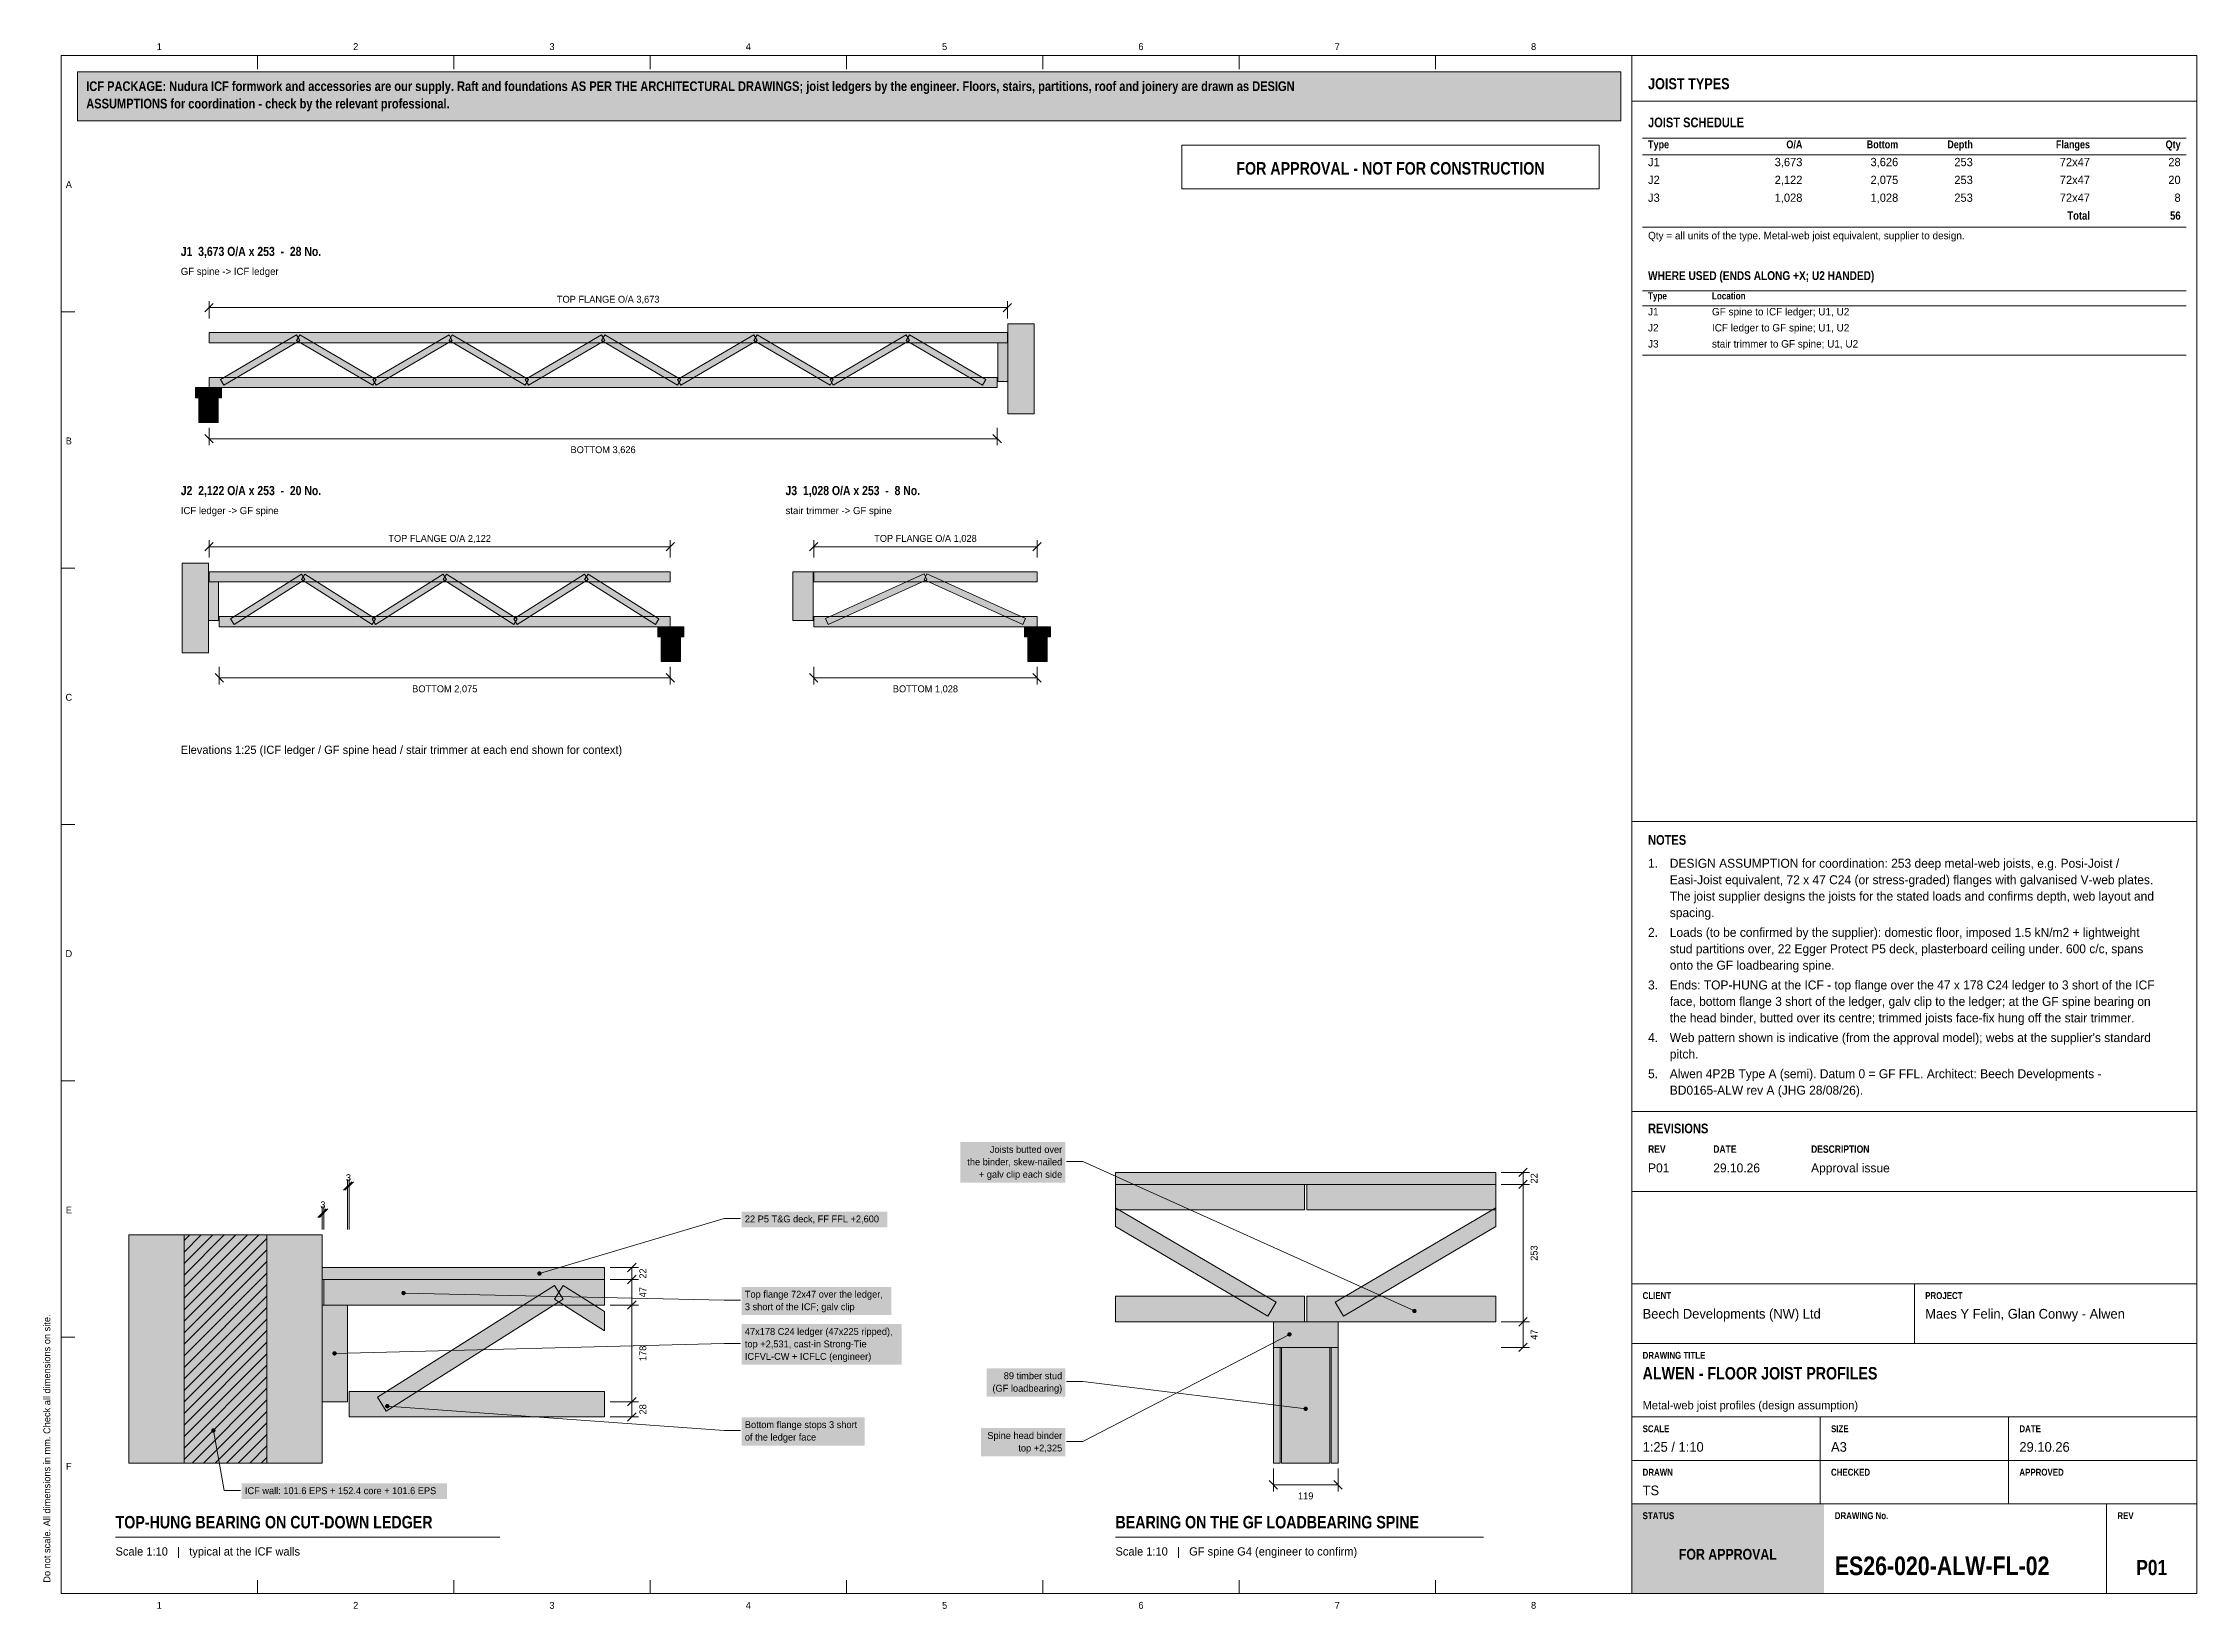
# Model space of a CAD drawing. Header units: millimetres. Extents: x 17 to 413, y 4 to 292.
import ezdxf
from ezdxf.enums import TextEntityAlignment as Align

# ---------------------------------------------------------------- set-up
doc = ezdxf.new("R2010")
doc.units = ezdxf.units.MM
for name, color, linetype in [('FILL-C_6B451A', 7, 'Continuous'), ('FILL-C_735940', 7, 'Continuous'), ('FILL-C_B27326', 7, 'Continuous'), ('FILL-C_B2B2B8', 7, 'Continuous'), ('FILL-EPS', 7, 'Continuous'), ('FILL-INK', 7, 'Continuous'), ('FILL-LIGHT', 7, 'Continuous'), ('FILL-MASONRY_FILL', 7, 'Continuous'), ('FILL-STEEL_GREY', 7, 'Continuous'), ('FILL-TEAL', 7, 'Continuous'), ('FILL-TIMBER', 7, 'Continuous'), ('FILL-WHITE', 7, 'Continuous'), ('LINE-C_595966', 7, 'Continuous'), ('LINE-C_6B451A', 7, 'Continuous'), ('LINE-C_735940', 7, 'Continuous'), ('LINE-C_B27326', 7, 'Continuous'), ('LINE-GREY', 7, 'Continuous'), ('LINE-INK', 7, 'Continuous'), ('LINE-RED', 7, 'Continuous'), ('LINE-STEEL_GREY', 7, 'Continuous'), ('LINE-TEAL', 7, 'Continuous'), ('TEXT-C_6B451A', 7, 'Continuous'), ('TEXT-C_735940', 7, 'Continuous'), ('TEXT-C_B27326', 7, 'Continuous'), ('TEXT-EPS', 7, 'Continuous'), ('TEXT-INK', 7, 'Continuous'), ('TEXT-RED', 7, 'Continuous'), ('TEXT-STEEL_GREY', 7, 'Continuous'), ('TEXT-TEAL', 7, 'Continuous'), ('TEXT-TLS_BLUE', 7, 'Continuous'), ('TEXT-WHITE', 7, 'Continuous')]:
    doc.layers.add(name, color=color, linetype=linetype)
doc.styles.add('OpenSansCondensed-Bold', font='OpenSansCondensed-Bold.ttf')

msp = doc.modelspace()

# ---------------------------------------------------------------- texts
at = {"layer": 'TEXT-C_6B451A'}
for s, p in [('Joists butted over', (204.2, 88.09)), ('the binder, skew-nailed', (204.2, 85.8)), ('+ galv clip each side', (204.2, 83.51))]:
    msp.add_text(s, height=1.27, dxfattribs=at).set_placement(p, align=Align.RIGHT)
for s, p in [('Top flange 72x47 over the ledger,', (145.8, 61.45)), ('3 short of the ICF; galv clip', (145.8, 59.15)), ('of the ledger face', (145.8, 35.15)), ('Bottom flange stops 3 short', (145.8, 37.45))]:
    msp.add_text(s, height=1.27, dxfattribs=at).set_placement(p)
at = {"layer": 'TEXT-C_735940'}
for s, p in [('89 timber stud', (204.2, 46.45)), ('(GF loadbearing)', (204.2, 44.15)), ('Spine head binder', (204.2, 35.45)), ('top +2,325', (204.2, 33.15))]:
    msp.add_text(s, height=1.27, dxfattribs=at).set_placement(p, align=Align.RIGHT)
at = {"layer": 'TEXT-C_B27326'}
for s, p in [('47x178 C24 ledger (47x225 ripped),', (145.8, 54.59)), ('top +2,531, cast-in Strong-Tie', (145.8, 52.3)), ('ICFVL-CW + ICFLC (engineer)', (145.8, 50.01))]:
    msp.add_text(s, height=1.27, dxfattribs=at).set_placement(p)
at = {"layer": 'TEXT-EPS', "style": 'OpenSansCondensed-Bold'}
msp.add_text('STATUS', height=1.27, dxfattribs=at).set_placement((311, 20.7))
at = {"layer": 'TEXT-INK', "style": 'OpenSansCondensed-Bold'}
for s, height, p in [('ASSUMPTIONS for coordination - check by the relevant professional.', 1.778, (24.6, 280.27)), ('ICF PACKAGE: Nudura ICF formwork and accessories are our supply. Raft and foundations AS PER THE ARCHITECTURAL DRAWINGS; joist ledgers by the engineer. Floors, stairs, partitions, roof and joinery are drawn as DESIGN', 1.778, (24.6, 283.47)), ('JOIST SCHEDULE', 1.778, (312, 276.8)), ('WHERE USED (ENDS ALONG +X; U2 HANDED)', 1.6256, (312, 248.69)), ('NOTES', 1.778, (312, 144.78)), ('REVISIONS', 1.778, (312, 91.7)), ('ALWEN - FLOOR JOIST PROFILES', 2.286, (311, 46.4)), ('TOP-HUNG BEARING ON CUT-DOWN LEDGER', 2.286, (30, 19)), ('BEARING ON THE GF LOADBEARING SPINE', 2.286, (214, 19)), ('ES26-020-ALW-FL-02', 3.429, (346.36, 10.4))]:
    msp.add_text(s, height=height, dxfattribs=at).set_placement(p)
at = {"layer": 'TEXT-INK'}
for s, height, p in [('J1', 1.524, (312, 269.64)), ('J2', 1.524, (312, 266.36)), ('J3', 1.524, (312, 263.08)), ('J1', 1.372, (312, 242.18)), ('GF spine to ICF ledger; U1, U2', 1.3716, (323.76, 242.18)), ('J2', 1.372, (312, 239.23)), ('ICF ledger to GF spine; U1, U2', 1.3716, (323.76, 239.23)), ('J3', 1.372, (312, 236.27)), ('stair trimmer to GF spine; U1, U2', 1.3716, (323.76, 236.27)), ('1.', 1.651, (312, 140.55)), ('DESIGN ASSUMPTION for coordination: 253 deep metal-web joists, e.g. Posi-Joist /', 1.651, (316, 140.55)), ('Easi-Joist equivalent, 72 x 47 C24 (or stress-graded) flanges with galvanised V-web plates.', 1.651, (316, 137.52)), ('The joist supplier designs the joists for the stated loads and confirms depth, web layout and', 1.651, (316, 134.5)), ('spacing.', 1.651, (316, 131.47)), ('2.', 1.651, (312, 127.84)), ('Loads (to be confirmed by the supplier): domestic floor, imposed 1.5 kN/m2 + lightweight', 1.651, (316, 127.84)), ('stud partitions over, 22 Egger Protect P5 deck, plasterboard ceiling under. 600 c/c, spans', 1.651, (316, 124.82)), ('onto the GF loadbearing spine.', 1.651, (316, 121.79)), ('3.', 1.651, (312, 118.16)), ('Ends: TOP-HUNG at the ICF - top flange over the 47 x 178 C24 ledger to 3 short of the ICF', 1.651, (316, 118.16)), ('face, bottom flange 3 short of the ledger, galv clip to the ledger; at the GF spine bearing on', 1.651, (316, 115.14)), ('the head binder, butted over its centre; trimmed joists face-fix hung off the stair trimmer.', 1.651, (316, 112.11)), ('4.', 1.651, (312, 108.48)), ("Web pattern shown is indicative (from the approval model); webs at the supplier's standard", 1.651, (316, 108.48)), ('pitch.', 1.651, (316, 105.45)), ('5.', 1.651, (312, 101.83)), ('Alwen 4P2B Type A (semi). Datum 0 = GF FFL. Architect: Beech Developments -', 1.651, (316, 101.83)), ('BD0165-ALW rev A (JHG 28/08/26).', 1.651, (316, 98.8)), ('P01', 1.651, (312, 84.5)), ('29.10.26', 1.651, (324, 84.5)), ('Approval issue', 1.651, (342, 84.5)), ('22 P5 T&G deck, FF FFL +2,600', 1.27, (145.8, 75.3)), ('Beech Developments (NW) Ltd', 1.778, (311, 57.6)), ('Maes Y Felin, Glan Conwy - Alwen', 1.778, (363, 57.6)), ('1:25 / 1:10', 1.778, (311, 33.1)), ('A3', 1.778, (345.67, 33.1)), ('29.10.26', 1.778, (380.33, 33.1)), ('TS', 1.778, (311, 25.1))]:
    msp.add_text(s, height=height, dxfattribs=at).set_placement(p)
for s, height, p in [('3,673', 1.524, (340.4, 269.64)), ('3,626', 1.524, (358.04, 269.64)), ('253', 1.524, (371.76, 269.64)), ('72x47', 1.524, (393.32, 269.64)), ('28', 1.524, (410, 269.64)), ('2,122', 1.524, (340.4, 266.36)), ('2,075', 1.524, (358.04, 266.36)), ('253', 1.524, (371.76, 266.36)), ('72x47', 1.524, (393.32, 266.36)), ('20', 1.524, (410, 266.36)), ('1,028', 1.524, (340.4, 263.08)), ('1,028', 1.524, (358.04, 263.08)), ('253', 1.524, (371.76, 263.08)), ('72x47', 1.524, (393.32, 263.08)), ('8', 1.52, (410, 263.08))]:
    msp.add_text(s, height=height, dxfattribs=at).set_placement(p, align=Align.RIGHT)
at = {"layer": 'TEXT-INK', "style": 'OpenSansCondensed-Bold'}
for s, p in [('Total', (393.32, 259.79)), ('56', (410, 259.79))]:
    msp.add_text(s, height=1.524, dxfattribs=at).set_placement(p, align=Align.RIGHT)
at = {"layer": 'TEXT-INK'}
for s, p in [('TOP FLANGE O/A 3,673', (120.65, 244.52)), ('BOTTOM 3,626', (119.71, 216.84)), ('TOP FLANGE O/A 2,122', (89.64, 200.52)), ('TOP FLANGE O/A 1,028', (179.03, 200.52)), ('BOTTOM 2,075', (90.58, 172.84)), ('BOTTOM 1,028', (179.03, 172.84)), ('3', (72.85, 82.9)), ('3', (68.15, 77.9)), ('119', (249, 24.34))]:
    msp.add_text(s, height=1.27, dxfattribs=at).set_placement(p, align=Align.CENTER)
for s, p in [('22', (291.66, 83.4)), ('253', (291.66, 69.65)), ('22', (127.66, 65.9)), ('47', (127.66, 62.45)), ('47', (291.66, 54.65)), ('178', (127.66, 51.2)), ('28', (127.66, 40.9))]:
    msp.add_text(s, height=1.27, rotation=90, dxfattribs=at).set_placement(p, align=Align.CENTER)
at = {"layer": 'TEXT-INK', "style": 'OpenSansCondensed-Bold'}
msp.add_text('P01', height=2.794, dxfattribs=at).set_placement((404.68, 10.4), align=Align.CENTER)
at = {"layer": 'TEXT-RED', "style": 'OpenSansCondensed-Bold'}
msp.add_text('FOR APPROVAL - NOT FOR CONSTRUCTION', height=2.286, dxfattribs=at).set_placement((264.6, 268.1), align=Align.CENTER)
at = {"layer": 'TEXT-STEEL_GREY'}
for s, p in [('1', (38.06, 291)), ('2', (74.19, 291)), ('3', (110.31, 291)), ('4', (146.44, 291)), ('5', (182.56, 291)), ('6', (218.69, 291)), ('7', (254.81, 291)), ('8', (290.94, 291)), ('A', (21.4, 265.62)), ('B', (21.4, 218.45)), ('C', (21.4, 171.28)), ('D', (21.4, 124.12)), ('E', (21.4, 76.95)), ('F', (21.4, 29.78)), ('1', (38.06, 4.2)), ('2', (74.19, 4.2)), ('3', (110.31, 4.2)), ('4', (146.44, 4.2)), ('5', (182.56, 4.2)), ('6', (218.69, 4.2)), ('7', (254.81, 4.2)), ('8', (290.94, 4.2))]:
    msp.add_text(s, height=1.27, dxfattribs=at).set_placement(p, align=Align.CENTER)
at = {"layer": 'TEXT-STEEL_GREY', "style": 'OpenSansCondensed-Bold'}
for s, height, p in [('Type', 1.448, (312, 272.92)), ('Type', 1.295, (312, 245.13)), ('Location', 1.295, (323.76, 245.13)), ('REV', 1.372, (312, 88.1)), ('DATE', 1.372, (324, 88.1)), ('DESCRIPTION', 1.3716, (342, 88.1)), ('CLIENT', 1.27, (311, 61.2)), ('PROJECT', 1.27, (363, 61.2)), ('DRAWING TITLE', 1.27, (311, 50.2)), ('SCALE', 1.27, (311, 36.7)), ('SIZE', 1.27, (345.67, 36.7)), ('DATE', 1.27, (380.33, 36.7)), ('DRAWN', 1.27, (311, 28.7)), ('CHECKED', 1.27, (345.67, 28.7)), ('APPROVED', 1.27, (380.33, 28.7)), ('DRAWING No.', 1.27, (346.36, 20.7)), ('REV', 1.27, (398.36, 20.7))]:
    msp.add_text(s, height=height, dxfattribs=at).set_placement(p)
for s, p in [('O/A', (340.4, 272.92)), ('Bottom', (358.04, 272.92)), ('Depth', (371.76, 272.92)), ('Flanges', (393.32, 272.92)), ('Qty', (410, 272.92))]:
    msp.add_text(s, height=1.448, dxfattribs=at).set_placement(p, align=Align.RIGHT)
at = {"layer": 'TEXT-STEEL_GREY'}
for s, height, p in [('Qty = all units of the type. Metal-web joist equivalent, supplier to design.', 1.3716, (312, 256.19)), ('GF spine -> ICF ledger', 1.3208, (42, 249.62)), ('ICF ledger -> GF spine', 1.3208, (42, 205.62)), ('stair trimmer -> GF spine', 1.3208, (153.28, 205.62)), ('Elevations 1:25 (ICF ledger / GF spine head / stair trimmer at each end shown for context)', 1.524, (42, 161.5)), ('Metal-web joist profiles (design assumption)', 1.524, (311, 40.9)), ('ICF wall: 101.6 EPS + 152.4 core + 101.6 EPS', 1.27, (53.8, 25.3)), ('Scale 1:10   |   typical at the ICF walls', 1.524, (30, 14)), ('Scale 1:10   |   GF spine G4 (engineer to confirm)', 1.524, (214, 14))]:
    msp.add_text(s, height=height, dxfattribs=at).set_placement(p)
msp.add_text('Do not scale. All dimensions in mm. Check all dimensions on site.', height=1.27, rotation=90, dxfattribs=at).set_placement((18, 9))
at = {"layer": 'TEXT-TEAL', "style": 'OpenSansCondensed-Bold'}
msp.add_text('JOIST TYPES', height=2.032, dxfattribs=at).set_placement((312, 283.8))
at = {"layer": 'TEXT-TLS_BLUE', "style": 'OpenSansCondensed-Bold'}
for s, p in [('J1  3,673 O/A x 253  -  28 No.', (42, 253.12)), ('J2  2,122 O/A x 253  -  20 No.', (42, 209.12)), ('J3  1,028 O/A x 253  -  8 No.', (153.28, 209.12))]:
    msp.add_text(s, height=1.6764, dxfattribs=at).set_placement(p)
at = {"layer": 'TEXT-WHITE', "style": 'OpenSansCondensed-Bold'}
msp.add_text('FOR APPROVAL', height=1.9812, dxfattribs=at).set_placement((326.68, 13.25), align=Align.CENTER)

# ---------------------------------------------------------------- hatches: boundary and pattern name
at = {"layer": 'FILL-C_6B451A', "true_color": 0x6b451a}
h = msp.add_hatch(color=256, dxfattribs=at)
h.dxf.hatch_style = 1
h.paths.add_polyline_path([(83.4, 62.3), (83.39, 62.4), (83.35, 62.5), (83.28, 62.58), (83.2, 62.65), (83.1, 62.69), (83, 62.7), (82.9, 62.69), (82.8, 62.65), (82.72, 62.58), (82.65, 62.5), (82.61, 62.4), (82.6, 62.3), (82.61, 62.2), (82.65, 62.1), (82.72, 62.02), (82.8, 61.95), (82.9, 61.91), (83, 61.9), (83.1, 61.91), (83.2, 61.95), (83.28, 62.02), (83.35, 62.1), (83.39, 62.2)])
h = msp.add_hatch(color=256, dxfattribs=at)
h.dxf.hatch_style = 1
h.paths.add_polyline_path([(269.4, 59), (269.39, 59.1), (269.35, 59.2), (269.28, 59.28), (269.2, 59.35), (269.1, 59.39), (269, 59.4), (268.9, 59.39), (268.8, 59.35), (268.72, 59.28), (268.65, 59.2), (268.61, 59.1), (268.6, 59), (268.61, 58.9), (268.65, 58.8), (268.72, 58.72), (268.8, 58.65), (268.9, 58.61), (269, 58.6), (269.1, 58.61), (269.2, 58.65), (269.28, 58.72), (269.35, 58.8), (269.39, 58.9)])
h = msp.add_hatch(color=256, dxfattribs=at)
h.dxf.hatch_style = 1
h.paths.add_polyline_path([(80.4, 41.5), (80.39, 41.6), (80.35, 41.7), (80.28, 41.78), (80.2, 41.85), (80.1, 41.89), (80, 41.9), (79.9, 41.89), (79.8, 41.85), (79.72, 41.78), (79.65, 41.7), (79.61, 41.6), (79.6, 41.5), (79.61, 41.4), (79.65, 41.3), (79.72, 41.22), (79.8, 41.15), (79.9, 41.11), (80, 41.1), (80.1, 41.11), (80.2, 41.15), (80.28, 41.22), (80.35, 41.3), (80.39, 41.4)])
at = {"layer": 'FILL-C_735940', "true_color": 0x735940}
h = msp.add_hatch(color=256, dxfattribs=at)
h.dxf.hatch_style = 1
h.paths.add_polyline_path([(246.4, 54.7), (246.39, 54.8), (246.35, 54.9), (246.28, 54.98), (246.2, 55.05), (246.1, 55.09), (246, 55.1), (245.9, 55.09), (245.8, 55.05), (245.72, 54.98), (245.65, 54.9), (245.61, 54.8), (245.6, 54.7), (245.61, 54.6), (245.65, 54.5), (245.72, 54.42), (245.8, 54.35), (245.9, 54.31), (246, 54.3), (246.1, 54.31), (246.2, 54.35), (246.28, 54.42), (246.35, 54.5), (246.39, 54.6)])
h = msp.add_hatch(color=256, dxfattribs=at)
h.dxf.hatch_style = 1
h.paths.add_polyline_path([(249.4, 41), (249.39, 41.1), (249.35, 41.2), (249.28, 41.28), (249.2, 41.35), (249.1, 41.39), (249, 41.4), (248.9, 41.39), (248.8, 41.35), (248.72, 41.28), (248.65, 41.2), (248.61, 41.1), (248.6, 41), (248.61, 40.9), (248.65, 40.8), (248.72, 40.72), (248.8, 40.65), (248.9, 40.61), (249, 40.6), (249.1, 40.61), (249.2, 40.65), (249.28, 40.72), (249.35, 40.8), (249.39, 40.9)])
at = {"layer": 'FILL-C_B27326', "true_color": 0xb27326}
h = msp.add_hatch(color=256, dxfattribs=at)
h.dxf.hatch_style = 1
h.paths.add_polyline_path([(70.7, 51.2), (70.69, 51.3), (70.65, 51.4), (70.58, 51.48), (70.5, 51.55), (70.4, 51.59), (70.3, 51.6), (70.2, 51.59), (70.1, 51.55), (70.02, 51.48), (69.95, 51.4), (69.91, 51.3), (69.9, 51.2), (69.91, 51.1), (69.95, 51), (70.02, 50.92), (70.1, 50.85), (70.2, 50.81), (70.3, 50.8), (70.4, 50.81), (70.5, 50.85), (70.58, 50.92), (70.65, 51), (70.69, 51.1)])
at = {"layer": 'FILL-C_B2B2B8', "true_color": 0xb2b2b8}
h = msp.add_hatch(color=256, dxfattribs=at)
h.dxf.hatch_style = 1
h.paths.add_polyline_path([(57.84, 31), (57.84, 73), (42.6, 73), (42.6, 31)])
at = {"layer": 'FILL-EPS', "true_color": 0xccf2f7}
h = msp.add_hatch(color=256, dxfattribs=at)
h.dxf.hatch_style = 1
h.paths.add_polyline_path([(42.6, 31), (42.6, 73), (32.44, 73), (32.44, 31)])
h = msp.add_hatch(color=256, dxfattribs=at)
h.dxf.hatch_style = 1
h.paths.add_polyline_path([(68, 31), (68, 73), (57.84, 73), (57.84, 31)])
at = {"layer": 'FILL-INK', "true_color": 0x14141a}
h = msp.add_hatch(color=256, dxfattribs=at)
h.dxf.hatch_style = 1
h.paths.add_polyline_path([(108.4, 65.9), (108.39, 66), (108.35, 66.1), (108.28, 66.18), (108.2, 66.25), (108.1, 66.29), (108, 66.3), (107.9, 66.29), (107.8, 66.25), (107.72, 66.18), (107.65, 66.1), (107.61, 66), (107.6, 65.9), (107.61, 65.8), (107.65, 65.7), (107.72, 65.62), (107.8, 65.55), (107.9, 65.51), (108, 65.5), (108.1, 65.51), (108.2, 65.55), (108.28, 65.62), (108.35, 65.7), (108.39, 65.8)])
at = {"layer": 'FILL-LIGHT', "true_color": 0xccd1db}
h = msp.add_hatch(color=256, dxfattribs=at)
h.dxf.hatch_style = 1
h.paths.add_polyline_path([(49.9, 229.32), (49.3, 230.36), (63.32, 238.6), (63.93, 237.56)])
h = msp.add_hatch(color=256, dxfattribs=at)
h.dxf.hatch_style = 1
h.paths.add_polyline_path([(77.34, 229.32), (63.32, 237.56), (63.93, 238.6), (77.95, 230.36)])
h = msp.add_hatch(color=256, dxfattribs=at)
h.dxf.hatch_style = 1
h.paths.add_polyline_path([(77.95, 229.32), (77.34, 230.36), (91.36, 238.6), (91.97, 237.56)])
h = msp.add_hatch(color=256, dxfattribs=at)
h.dxf.hatch_style = 1
h.paths.add_polyline_path([(105.39, 229.32), (91.36, 237.56), (91.97, 238.6), (105.99, 230.36)])
h = msp.add_hatch(color=256, dxfattribs=at)
h.dxf.hatch_style = 1
h.paths.add_polyline_path([(105.99, 229.32), (105.39, 230.36), (119.41, 238.6), (120.02, 237.56)])
h = msp.add_hatch(color=256, dxfattribs=at)
h.dxf.hatch_style = 1
h.paths.add_polyline_path([(133.43, 229.32), (119.41, 237.56), (120.02, 238.6), (134.04, 230.36)])
h = msp.add_hatch(color=256, dxfattribs=at)
h.dxf.hatch_style = 1
h.paths.add_polyline_path([(134.04, 229.32), (133.43, 230.36), (147.45, 238.6), (148.06, 237.56)])
h = msp.add_hatch(color=256, dxfattribs=at)
h.dxf.hatch_style = 1
h.paths.add_polyline_path([(161.48, 229.32), (147.45, 237.56), (148.06, 238.6), (162.08, 230.36)])
h = msp.add_hatch(color=256, dxfattribs=at)
h.dxf.hatch_style = 1
h.paths.add_polyline_path([(162.08, 229.32), (161.48, 230.36), (175.5, 238.6), (176.11, 237.56)])
h = msp.add_hatch(color=256, dxfattribs=at)
h.dxf.hatch_style = 1
h.paths.add_polyline_path([(189.52, 229.32), (175.5, 237.56), (176.11, 238.6), (190.13, 230.36)])
at = {"layer": 'FILL-LIGHT', "true_color": 0xdedee0}
h = msp.add_hatch(color=256, dxfattribs=at)
h.dxf.hatch_style = 1
h.paths.add_polyline_path([(199.02, 224.1), (199.02, 240.62), (194.22, 240.62), (194.22, 224.1)])
h = msp.add_hatch(color=256, dxfattribs=at)
h.dxf.hatch_style = 1
h.paths.add_polyline_path([(47.08, 180.1), (47.08, 196.62), (42.28, 196.62), (42.28, 180.1)])
at = {"layer": 'FILL-LIGHT', "true_color": 0xccd1db}
h = msp.add_hatch(color=256, dxfattribs=at)
h.dxf.hatch_style = 1
h.paths.add_polyline_path([(51.8, 185.33), (51.16, 186.35), (64.19, 194.59), (64.83, 193.57)])
h = msp.add_hatch(color=256, dxfattribs=at)
h.dxf.hatch_style = 1
h.paths.add_polyline_path([(77.22, 185.33), (64.19, 193.57), (64.83, 194.59), (77.86, 186.35)])
h = msp.add_hatch(color=256, dxfattribs=at)
h.dxf.hatch_style = 1
h.paths.add_polyline_path([(77.86, 185.33), (77.22, 186.35), (90.26, 194.59), (90.9, 193.57)])
h = msp.add_hatch(color=256, dxfattribs=at)
h.dxf.hatch_style = 1
h.paths.add_polyline_path([(103.29, 185.33), (90.26, 193.57), (90.9, 194.59), (103.93, 186.35)])
h = msp.add_hatch(color=256, dxfattribs=at)
h.dxf.hatch_style = 1
h.paths.add_polyline_path([(103.93, 185.33), (103.29, 186.35), (116.32, 194.59), (116.96, 193.57)])
h = msp.add_hatch(color=256, dxfattribs=at)
h.dxf.hatch_style = 1
h.paths.add_polyline_path([(129.36, 185.33), (116.32, 193.57), (116.96, 194.59), (130, 186.35)])
h = msp.add_hatch(color=256, dxfattribs=at)
h.dxf.hatch_style = 1
h.paths.add_polyline_path([(161.12, 185.29), (160.63, 186.39), (178.78, 194.63), (179.28, 193.53)])
h = msp.add_hatch(color=256, dxfattribs=at)
h.dxf.hatch_style = 1
h.paths.add_polyline_path([(196.93, 185.29), (178.78, 193.53), (179.28, 194.63), (197.42, 186.39)])
h = msp.add_hatch(color=256, dxfattribs=at)
h.dxf.hatch_style = 1
h.paths.add_polyline_path([(243.56, 60.64), (242.04, 58.06), (214, 74.54), (214, 78.01)])
h = msp.add_hatch(color=256, dxfattribs=at)
h.dxf.hatch_style = 1
h.paths.add_polyline_path([(254.44, 60.64), (284, 78.01), (284, 74.54), (255.96, 58.06)])
h = msp.add_hatch(color=256, dxfattribs=at)
h.dxf.hatch_style = 1
h.paths.add_polyline_path([(78.2, 43.12), (110.78, 63.72), (112.38, 61.18), (79.8, 40.58)])
h = msp.add_hatch(color=256, dxfattribs=at)
h.dxf.hatch_style = 1
h.paths.add_polyline_path([(110.78, 61.18), (112.38, 63.72), (120, 58.9), (120, 55.35)])
at = {"layer": 'FILL-MASONRY_FILL', "true_color": 0xf7f0e0}
h = msp.add_hatch(color=256, dxfattribs=at)
h.dxf.hatch_style = 1
h.paths.add_polyline_path([(48.9, 222.5), (48.9, 227.02), (45.34, 227.02), (45.34, 222.5)])
h = msp.add_hatch(color=256, dxfattribs=at)
h.dxf.hatch_style = 1
h.paths.add_polyline_path([(133.94, 178.5), (133.94, 183.02), (130.38, 183.02), (130.38, 178.5)])
h = msp.add_hatch(color=256, dxfattribs=at)
h.dxf.hatch_style = 1
h.paths.add_polyline_path([(201.44, 178.5), (201.44, 183.02), (197.88, 183.02), (197.88, 178.5)])
h = msp.add_hatch(color=256, dxfattribs=at)
h.dxf.hatch_style = 1
h.paths.add_polyline_path([(253.45, 31), (253.45, 52.3), (244.55, 52.3), (244.55, 31)])
at = {"layer": 'FILL-STEEL_GREY', "true_color": 0x73737a}
h = msp.add_hatch(color=256, dxfattribs=at)
h.dxf.hatch_style = 1
h.paths.add_polyline_path([(48.4, 37), (48.39, 37.1), (48.35, 37.2), (48.28, 37.28), (48.2, 37.35), (48.1, 37.39), (48, 37.4), (47.9, 37.39), (47.8, 37.35), (47.72, 37.28), (47.65, 37.2), (47.61, 37.1), (47.6, 37), (47.61, 36.9), (47.65, 36.8), (47.72, 36.72), (47.8, 36.65), (47.9, 36.61), (48, 36.6), (48.1, 36.61), (48.2, 36.65), (48.28, 36.72), (48.35, 36.8), (48.39, 36.9)])
at = {"layer": 'FILL-TEAL', "true_color": 0x009e85}
h = msp.add_hatch(color=256, dxfattribs=at)
h.dxf.hatch_style = 1
h.paths.add_polyline_path([(309.01, 7), (344.37, 7), (344.37, 23.5), (309.01, 23.5)])
at = {"layer": 'FILL-TIMBER', "true_color": 0xeddbb8}
h = msp.add_hatch(color=256, dxfattribs=at)
h.dxf.hatch_style = 1
h.paths.add_polyline_path([(47.2, 237.14), (47.2, 239.02), (194.1, 239.02), (194.1, 237.14)])
at = {"layer": 'FILL-TIMBER', "true_color": 0xedcc99}
h = msp.add_hatch(color=256, dxfattribs=at)
h.dxf.hatch_style = 1
h.paths.add_polyline_path([(194.22, 230.02), (194.22, 237.14), (192.34, 237.14), (192.34, 230.02)])
at = {"layer": 'FILL-TIMBER', "true_color": 0xeddbb8}
h = msp.add_hatch(color=256, dxfattribs=at)
h.dxf.hatch_style = 1
h.paths.add_polyline_path([(47.2, 228.9), (47.2, 230.78), (192.22, 230.78), (192.22, 228.9)])
at = {"layer": 'FILL-TIMBER', "true_color": 0xe6dbcc}
h = msp.add_hatch(color=256, dxfattribs=at)
h.dxf.hatch_style = 1
h.paths.add_polyline_path([(49.5, 227.02), (49.5, 228.9), (44.74, 228.9), (44.74, 227.02)])
at = {"layer": 'FILL-TIMBER', "true_color": 0xeddbb8}
h = msp.add_hatch(color=256, dxfattribs=at)
h.dxf.hatch_style = 1
h.paths.add_polyline_path([(47.2, 193.14), (47.2, 195.02), (132.08, 195.02), (132.08, 193.14)])
at = {"layer": 'FILL-TIMBER', "true_color": 0xedcc99}
h = msp.add_hatch(color=256, dxfattribs=at)
h.dxf.hatch_style = 1
h.paths.add_polyline_path([(158.36, 186.02), (158.36, 195.02), (154.6, 195.02), (154.6, 186.02)])
at = {"layer": 'FILL-TIMBER', "true_color": 0xeddbb8}
h = msp.add_hatch(color=256, dxfattribs=at)
h.dxf.hatch_style = 1
h.paths.add_polyline_path([(158.48, 193.14), (158.48, 195.02), (199.58, 195.02), (199.58, 193.14)])
at = {"layer": 'FILL-TIMBER', "true_color": 0xedcc99}
h = msp.add_hatch(color=256, dxfattribs=at)
h.dxf.hatch_style = 1
h.paths.add_polyline_path([(48.96, 186.02), (48.96, 193.14), (47.08, 193.14), (47.08, 186.02)])
at = {"layer": 'FILL-TIMBER', "true_color": 0xeddbb8}
h = msp.add_hatch(color=256, dxfattribs=at)
h.dxf.hatch_style = 1
h.paths.add_polyline_path([(49.08, 184.9), (49.08, 186.78), (132.08, 186.78), (132.08, 184.9)])
h = msp.add_hatch(color=256, dxfattribs=at)
h.dxf.hatch_style = 1
h.paths.add_polyline_path([(158.48, 184.9), (158.48, 186.78), (199.58, 186.78), (199.58, 184.9)])
at = {"layer": 'FILL-TIMBER', "true_color": 0xe6dbcc}
h = msp.add_hatch(color=256, dxfattribs=at)
h.dxf.hatch_style = 1
h.paths.add_polyline_path([(134.54, 183.02), (134.54, 184.9), (129.78, 184.9), (129.78, 183.02)])
h = msp.add_hatch(color=256, dxfattribs=at)
h.dxf.hatch_style = 1
h.paths.add_polyline_path([(202.04, 183.02), (202.04, 184.9), (197.28, 184.9), (197.28, 183.02)])
at = {"layer": 'FILL-TIMBER', "true_color": 0xe0cc9e}
h = msp.add_hatch(color=256, dxfattribs=at)
h.dxf.hatch_style = 1
h.paths.add_polyline_path([(284, 82.3), (284, 84.5), (214, 84.5), (214, 82.3)])
at = {"layer": 'FILL-TIMBER', "true_color": 0xeddbb8}
h = msp.add_hatch(color=256, dxfattribs=at)
h.dxf.hatch_style = 1
h.paths.add_polyline_path([(248.8, 82.3), (248.8, 77.6), (214, 77.6), (214, 82.3)])
h = msp.add_hatch(color=256, dxfattribs=at)
h.dxf.hatch_style = 1
h.paths.add_polyline_path([(249.2, 82.3), (284, 82.3), (284, 77.6), (249.2, 77.6)])
at = {"layer": 'FILL-TIMBER', "true_color": 0xe0cc9e}
h = msp.add_hatch(color=256, dxfattribs=at)
h.dxf.hatch_style = 1
h.paths.add_polyline_path([(120, 64.8), (120, 67), (68, 67), (68, 64.8)])
at = {"layer": 'FILL-TIMBER', "true_color": 0xeddbb8}
h = msp.add_hatch(color=256, dxfattribs=at)
h.dxf.hatch_style = 1
h.paths.add_polyline_path([(68.3, 64.8), (120, 64.8), (120, 60.1), (68.3, 60.1)])
at = {"layer": 'FILL-TIMBER', "true_color": 0xedcc99}
h = msp.add_hatch(color=256, dxfattribs=at)
h.dxf.hatch_style = 1
h.paths.add_polyline_path([(72.7, 42.3), (72.7, 60.1), (68, 60.1), (68, 42.3)])
at = {"layer": 'FILL-TIMBER', "true_color": 0xeddbb8}
h = msp.add_hatch(color=256, dxfattribs=at)
h.dxf.hatch_style = 1
h.paths.add_polyline_path([(248.8, 61.7), (248.8, 57), (214, 57), (214, 61.7)])
h = msp.add_hatch(color=256, dxfattribs=at)
h.dxf.hatch_style = 1
h.paths.add_polyline_path([(249.2, 61.7), (284, 61.7), (284, 57), (249.2, 57)])
at = {"layer": 'FILL-TIMBER', "true_color": 0xe6dbcc}
h = msp.add_hatch(color=256, dxfattribs=at)
h.dxf.hatch_style = 1
h.paths.add_polyline_path([(254.95, 52.3), (254.95, 57), (243.05, 57), (243.05, 52.3)])
at = {"layer": 'FILL-TIMBER', "true_color": 0xeddbb8}
h = msp.add_hatch(color=256, dxfattribs=at)
h.dxf.hatch_style = 1
h.paths.add_polyline_path([(73, 44.2), (120, 44.2), (120, 39.5), (73, 39.5)])
at = {"layer": 'FILL-WHITE', "true_color": 0xfff5f0}
h = msp.add_hatch(color=256, dxfattribs=at)
h.dxf.hatch_style = 1
h.paths.add_polyline_path([(23, 278), (307, 278), (307, 287), (23, 287)])
at = {"layer": 'FILL-WHITE', "true_color": 0xffffff}
h = msp.add_hatch(color=256, dxfattribs=at)
h.dxf.hatch_style = 1
h.paths.add_polyline_path([(185.46, 82.61), (204.8, 82.61), (204.8, 90.09), (185.46, 90.09)])
h = msp.add_hatch(color=256, dxfattribs=at)
h.dxf.hatch_style = 1
h.paths.add_polyline_path([(145.2, 74.4), (172.04, 74.4), (172.04, 77.29), (145.2, 77.29)])
h = msp.add_hatch(color=256, dxfattribs=at)
h.dxf.hatch_style = 1
h.paths.add_polyline_path([(145.2, 58.25), (172.78, 58.25), (172.78, 63.44), (145.2, 63.44)])
h = msp.add_hatch(color=256, dxfattribs=at)
h.dxf.hatch_style = 1
h.paths.add_polyline_path([(145.2, 49.11), (174.64, 49.11), (174.64, 56.59), (145.2, 56.59)])
at = {"layer": 'FILL-WHITE', "true_color": 0xf2f2f2}
h = msp.add_hatch(color=256, dxfattribs=at)
h.dxf.hatch_style = 1
h.paths.add_polyline_path([(244.3, 31), (244.3, 52.3), (243.05, 52.3), (243.05, 31)])
h = msp.add_hatch(color=256, dxfattribs=at)
h.dxf.hatch_style = 1
h.paths.add_polyline_path([(254.95, 31), (254.95, 52.3), (253.7, 52.3), (253.7, 31)])
at = {"layer": 'FILL-WHITE', "true_color": 0xffffff}
h = msp.add_hatch(color=256, dxfattribs=at)
h.dxf.hatch_style = 1
h.paths.add_polyline_path([(190.27, 43.25), (204.8, 43.25), (204.8, 48.44), (190.27, 48.44)])
h = msp.add_hatch(color=256, dxfattribs=at)
h.dxf.hatch_style = 1
h.paths.add_polyline_path([(145.2, 34.25), (167.87, 34.25), (167.87, 39.44), (145.2, 39.44)])
h = msp.add_hatch(color=256, dxfattribs=at)
h.dxf.hatch_style = 1
h.paths.add_polyline_path([(189.28, 32.25), (204.8, 32.25), (204.8, 37.44), (189.28, 37.44)])
h = msp.add_hatch(color=256, dxfattribs=at)
h.dxf.hatch_style = 1
h.paths.add_polyline_path([(53.2, 24.4), (90.97, 24.4), (90.97, 27.29), (53.2, 27.29)])

# ---------------------------------------------------------------- linework, layer by layer
at = {"layer": 'LINE-C_595966', "lineweight": 5}
for points in [[(49.9, 229.32), (49.3, 230.36), (63.32, 238.6), (63.93, 237.56)], [(77.34, 229.32), (63.32, 237.56), (63.93, 238.6), (77.95, 230.36)], [(77.95, 229.32), (77.34, 230.36), (91.36, 238.6), (91.97, 237.56)], [(105.39, 229.32), (91.36, 237.56), (91.97, 238.6), (105.99, 230.36)], [(105.99, 229.32), (105.39, 230.36), (119.41, 238.6), (120.02, 237.56)], [(133.43, 229.32), (119.41, 237.56), (120.02, 238.6), (134.04, 230.36)], [(134.04, 229.32), (133.43, 230.36), (147.45, 238.6), (148.06, 237.56)], [(161.48, 229.32), (147.45, 237.56), (148.06, 238.6), (162.08, 230.36)], [(162.08, 229.32), (161.48, 230.36), (175.5, 238.6), (176.11, 237.56)], [(189.52, 229.32), (175.5, 237.56), (176.11, 238.6), (190.13, 230.36)], [(51.8, 185.33), (51.16, 186.35), (64.19, 194.59), (64.83, 193.57)], [(77.22, 185.33), (64.19, 193.57), (64.83, 194.59), (77.86, 186.35)], [(77.86, 185.33), (77.22, 186.35), (90.26, 194.59), (90.9, 193.57)], [(103.29, 185.33), (90.26, 193.57), (90.9, 194.59), (103.93, 186.35)], [(103.93, 185.33), (103.29, 186.35), (116.32, 194.59), (116.96, 193.57)], [(129.36, 185.33), (116.32, 193.57), (116.96, 194.59), (130, 186.35)], [(161.12, 185.29), (160.63, 186.39), (178.78, 194.63), (179.28, 193.53)], [(196.93, 185.29), (178.78, 193.53), (179.28, 194.63), (197.42, 186.39)], [(243.56, 60.64), (242.04, 58.06), (214, 74.54), (214, 78.01)], [(254.44, 60.64), (284, 78.01), (284, 74.54), (255.96, 58.06)], [(78.2, 43.12), (110.78, 63.72), (112.38, 61.18), (79.8, 40.58)], [(110.78, 61.18), (112.38, 63.72), (120, 58.9), (120, 55.35)]]:
    msp.add_lwpolyline(points, close=True, dxfattribs=at)
at = {"layer": 'LINE-C_6B451A', "lineweight": 5}
for p, q in [((208, 86.5), (205, 86.5)), ((269, 59), (208, 86.5)), ((83, 62.3), (142, 61)), ((142, 61), (145, 61)), ((80, 41.5), (142, 37)), ((142, 37), (145, 37))]:
    msp.add_line(p, q, dxfattribs=at)
for points in [[(47.2, 237.14), (47.2, 239.02), (194.1, 239.02), (194.1, 237.14)], [(47.2, 228.9), (47.2, 230.78), (192.22, 230.78), (192.22, 228.9)], [(47.2, 193.14), (47.2, 195.02), (132.08, 195.02), (132.08, 193.14)], [(158.48, 193.14), (158.48, 195.02), (199.58, 195.02), (199.58, 193.14)], [(49.08, 184.9), (49.08, 186.78), (132.08, 186.78), (132.08, 184.9)], [(158.48, 184.9), (158.48, 186.78), (199.58, 186.78), (199.58, 184.9)], [(248.8, 82.3), (248.8, 77.6), (214, 77.6), (214, 82.3)], [(249.2, 82.3), (284, 82.3), (284, 77.6), (249.2, 77.6)], [(68.3, 64.8), (120, 64.8), (120, 60.1), (68.3, 60.1)], [(248.8, 61.7), (248.8, 57), (214, 57), (214, 61.7)], [(249.2, 61.7), (284, 61.7), (284, 57), (249.2, 57)], [(73, 44.2), (120, 44.2), (120, 39.5), (73, 39.5)]]:
    msp.add_lwpolyline(points, close=True, dxfattribs=at)
at = {"layer": 'LINE-C_735940', "lineweight": 5}
for p, q in [((246, 54.7), (208, 35)), ((208, 46), (205, 46)), ((249, 41), (208, 46)), ((208, 35), (205, 35))]:
    msp.add_line(p, q, dxfattribs=at)
for points in [[(49.5, 227.02), (49.5, 228.9), (44.74, 228.9), (44.74, 227.02)], [(48.9, 222.5), (48.9, 227.02), (45.34, 227.02), (45.34, 222.5)], [(134.54, 183.02), (134.54, 184.9), (129.78, 184.9), (129.78, 183.02)], [(133.94, 178.5), (133.94, 183.02), (130.38, 183.02), (130.38, 178.5)], [(202.04, 183.02), (202.04, 184.9), (197.28, 184.9), (197.28, 183.02)], [(201.44, 178.5), (201.44, 183.02), (197.88, 183.02), (197.88, 178.5)], [(254.95, 52.3), (254.95, 57), (243.05, 57), (243.05, 52.3)], [(253.45, 31), (253.45, 52.3), (244.55, 52.3), (244.55, 31)]]:
    msp.add_lwpolyline(points, close=True, dxfattribs=at)
at = {"layer": 'LINE-C_B27326', "lineweight": 5}
for p, q in [((70.3, 51.2), (142, 53)), ((142, 53), (145, 53))]:
    msp.add_line(p, q, dxfattribs=at)
for points in [[(194.22, 230.02), (194.22, 237.14), (192.34, 237.14), (192.34, 230.02)], [(158.36, 186.02), (158.36, 195.02), (154.6, 195.02), (154.6, 186.02)], [(48.96, 186.02), (48.96, 193.14), (47.08, 193.14), (47.08, 186.02)], [(72.7, 42.3), (72.7, 60.1), (68, 60.1), (68, 42.3)]]:
    msp.add_lwpolyline(points, close=True, dxfattribs=at)
at = {"layer": 'LINE-GREY', "lineweight": 5}
for points in [[(199.02, 224.1), (199.02, 240.62), (194.22, 240.62), (194.22, 224.1)], [(47.08, 180.1), (47.08, 196.62), (42.28, 196.62), (42.28, 180.1)], [(42.6, 31), (42.6, 73), (32.44, 73), (32.44, 31)], [(57.84, 31), (57.84, 73), (42.6, 73), (42.6, 31)], [(68, 31), (68, 73), (57.84, 73), (57.84, 31)]]:
    msp.add_lwpolyline(points, close=True, dxfattribs=at)
at = {"layer": 'LINE-INK', "lineweight": 5}
for p, q in [((56.12, 290), (56.12, 287.5)), ((92.25, 290), (92.25, 287.5)), ((128.38, 290), (128.38, 287.5)), ((164.5, 290), (164.5, 287.5)), ((200.62, 290), (200.62, 287.5)), ((236.75, 290), (236.75, 287.5)), ((272.88, 290), (272.88, 287.5)), ((309, 7), (309, 290)), ((311, 274.8), (411, 274.8)), ((311, 271.72), (411, 271.72)), ((311, 258.39), (411, 258.39)), ((311, 246.69), (411, 246.69)), ((20, 242.83), (22.5, 242.83)), ((46.42, 242.84), (47.98, 244.4)), ((47.2, 241.62), (47.2, 244.82)), ((47.2, 243.62), (194.1, 243.62)), ((193.33, 242.84), (194.88, 244.4)), ((194.1, 241.62), (194.1, 244.82)), ((311, 243.93), (411, 243.93)), ((311, 234.87), (411, 234.87)), ((46.42, 220.28), (47.98, 218.72)), ((47.2, 221.5), (47.2, 218.3)), ((47.2, 219.5), (192.22, 219.5)), ((191.45, 220.28), (193, 218.72)), ((192.22, 221.5), (192.22, 218.3)), ((46.42, 198.84), (47.98, 200.4)), ((47.2, 197.62), (47.2, 200.82)), ((47.2, 199.62), (132.08, 199.62)), ((131.3, 198.84), (132.85, 200.4)), ((132.08, 197.62), (132.08, 200.82)), ((157.7, 198.84), (159.25, 200.4)), ((158.48, 197.62), (158.48, 200.82)), ((158.48, 199.62), (199.58, 199.62)), ((198.8, 198.84), (200.35, 200.4)), ((199.58, 197.62), (199.58, 200.82)), ((20, 195.67), (22.5, 195.67)), ((48.3, 176.28), (49.86, 174.72)), ((49.08, 177.5), (49.08, 174.3)), ((49.08, 175.5), (132.08, 175.5)), ((131.3, 176.28), (132.85, 174.72)), ((132.08, 177.5), (132.08, 174.3)), ((157.7, 176.28), (159.25, 174.72)), ((158.48, 177.5), (158.48, 174.3)), ((158.48, 175.5), (199.58, 175.5)), ((198.8, 176.28), (200.35, 174.72)), ((199.58, 177.5), (199.58, 174.3)), ((20, 148.5), (22.5, 148.5)), ((309, 149.08), (413, 149.08)), ((20, 101.33), (22.5, 101.33)), ((309, 95.7), (413, 95.7)), ((285, 84.5), (290.2, 84.5)), ((288.22, 83.72), (289.78, 85.28)), ((289, 52.3), (289, 84.5)), ((71.92, 81.22), (73.48, 82.78)), ((72.22, 81.22), (73.78, 82.78)), ((72.7, 74), (72.7, 83.2)), ((72.7, 82), (73, 82)), ((73, 74), (73, 83.2)), ((285, 82.3), (290.2, 82.3)), ((288.22, 81.52), (289.78, 83.08)), ((309, 81), (413, 81)), ((67.22, 76.22), (68.78, 77.78)), ((67.52, 76.22), (69.08, 77.78)), ((68, 74), (68, 78.2)), ((68, 77), (68.3, 77)), ((68.3, 74), (68.3, 78.2)), ((108, 65.9), (142, 76)), ((142, 76), (145, 76)), ((124.22, 66.22), (125.78, 67.78)), ((121, 67), (126.2, 67)), ((121, 64.8), (126.2, 64.8)), ((124.22, 64.02), (125.78, 65.58)), ((125, 39.5), (125, 67)), ((309, 64), (413, 64)), ((361, 53), (361, 64)), ((121, 60.1), (126.2, 60.1)), ((124.22, 59.32), (125.78, 60.88)), ((285, 57), (290.2, 57)), ((288.22, 56.22), (289.78, 57.78)), ((20, 54.17), (22.5, 54.17)), ((285, 52.3), (290.2, 52.3)), ((288.22, 51.52), (289.78, 53.08)), ((309, 53), (413, 53)), ((121, 42.3), (126.2, 42.3)), ((124.22, 41.52), (125.78, 43.08)), ((124.22, 38.72), (125.78, 40.28)), ((121, 39.5), (126.2, 39.5)), ((309, 39.5), (413, 39.5)), ((343.67, 31.5), (343.67, 39.5)), ((378.33, 31.5), (378.33, 39.5)), ((242.27, 27.78), (243.83, 26.22)), ((243.05, 30), (243.05, 25.8)), ((254.17, 27.78), (255.73, 26.22)), ((254.95, 30), (254.95, 25.8)), ((309, 31.5), (413, 31.5)), ((343.67, 23.5), (343.67, 31.5)), ((378.33, 23.5), (378.33, 31.5)), ((243.05, 27), (254.95, 27)), ((309, 23.5), (413, 23.5)), ((396.36, 7), (396.36, 23.5)), ((30, 17.4), (100.73, 17.4)), ((214, 17.4), (281.74, 17.4)), ((56.12, 7), (56.12, 9.5)), ((92.25, 7), (92.25, 9.5)), ((128.38, 7), (128.38, 9.5)), ((164.5, 7), (164.5, 9.5)), ((200.62, 7), (200.62, 9.5)), ((236.75, 7), (236.75, 9.5)), ((272.88, 7), (272.88, 9.5))]:
    msp.add_line(p, q, dxfattribs=at)
for points in [[(20, 7), (413, 7), (413, 290), (20, 290)], [(284, 82.3), (284, 84.5), (214, 84.5), (214, 82.3)], [(120, 64.8), (120, 67), (68, 67), (68, 64.8)]]:
    msp.add_lwpolyline(points, close=True, dxfattribs=at)
at = {"layer": 'LINE-RED', "lineweight": 5}
for points in [[(23, 278), (307, 278), (307, 287), (23, 287)], [(226.21, 265.5), (303, 265.5), (303, 273.5), (226.21, 273.5)]]:
    msp.add_lwpolyline(points, close=True, dxfattribs=at)
at = {"layer": 'LINE-STEEL_GREY', "lineweight": 5}
for p, q in [((42.6, 59.23), (56.37, 73)), ((42.6, 61.35), (54.25, 73)), ((42.6, 63.47), (52.13, 73)), ((42.6, 65.59), (50.01, 73)), ((42.6, 67.71), (47.89, 73)), ((42.6, 69.84), (45.76, 73)), ((42.6, 71.96), (43.64, 73)), ((42.6, 57.11), (57.84, 72.35)), ((42.6, 54.99), (57.84, 70.23)), ((42.6, 52.87), (57.84, 68.11)), ((42.6, 50.74), (57.84, 65.98)), ((42.6, 48.62), (57.84, 63.86)), ((42.6, 46.5), (57.84, 61.74)), ((42.6, 44.38), (57.84, 59.62)), ((42.6, 42.26), (57.84, 57.5)), ((42.6, 40.14), (57.84, 55.38)), ((42.6, 38.02), (57.84, 53.26)), ((42.6, 35.89), (57.84, 51.13)), ((42.6, 33.77), (57.84, 49.01)), ((42.6, 31.65), (57.84, 46.89)), ((44.07, 31), (57.84, 44.77)), ((46.19, 31), (57.84, 42.65)), ((48.31, 31), (57.84, 40.53)), ((48, 37), (50, 26)), ((50.43, 31), (57.84, 38.41)), ((52.55, 31), (57.84, 36.29)), ((54.68, 31), (57.84, 34.16)), ((56.8, 31), (57.84, 32.04)), ((50, 26), (53, 26))]:
    msp.add_line(p, q, dxfattribs=at)
for points in [[(244.3, 31), (244.3, 52.3), (243.05, 52.3), (243.05, 31)], [(254.95, 31), (254.95, 52.3), (253.7, 52.3), (253.7, 31)]]:
    msp.add_lwpolyline(points, close=True, dxfattribs=at)
at = {"layer": 'LINE-TEAL', "lineweight": 5}
msp.add_line((309, 281.6), (413, 281.6), dxfattribs=at)

msp.set_redraw_order([(e.dxf.handle, doc.entitydb.next_handle()) for e in msp.query("TEXT MTEXT ATTDEF DIMENSION ARC_DIMENSION")])  # texts and dimensions are drawn at this point

doc.saveas('drawing.dxf')
